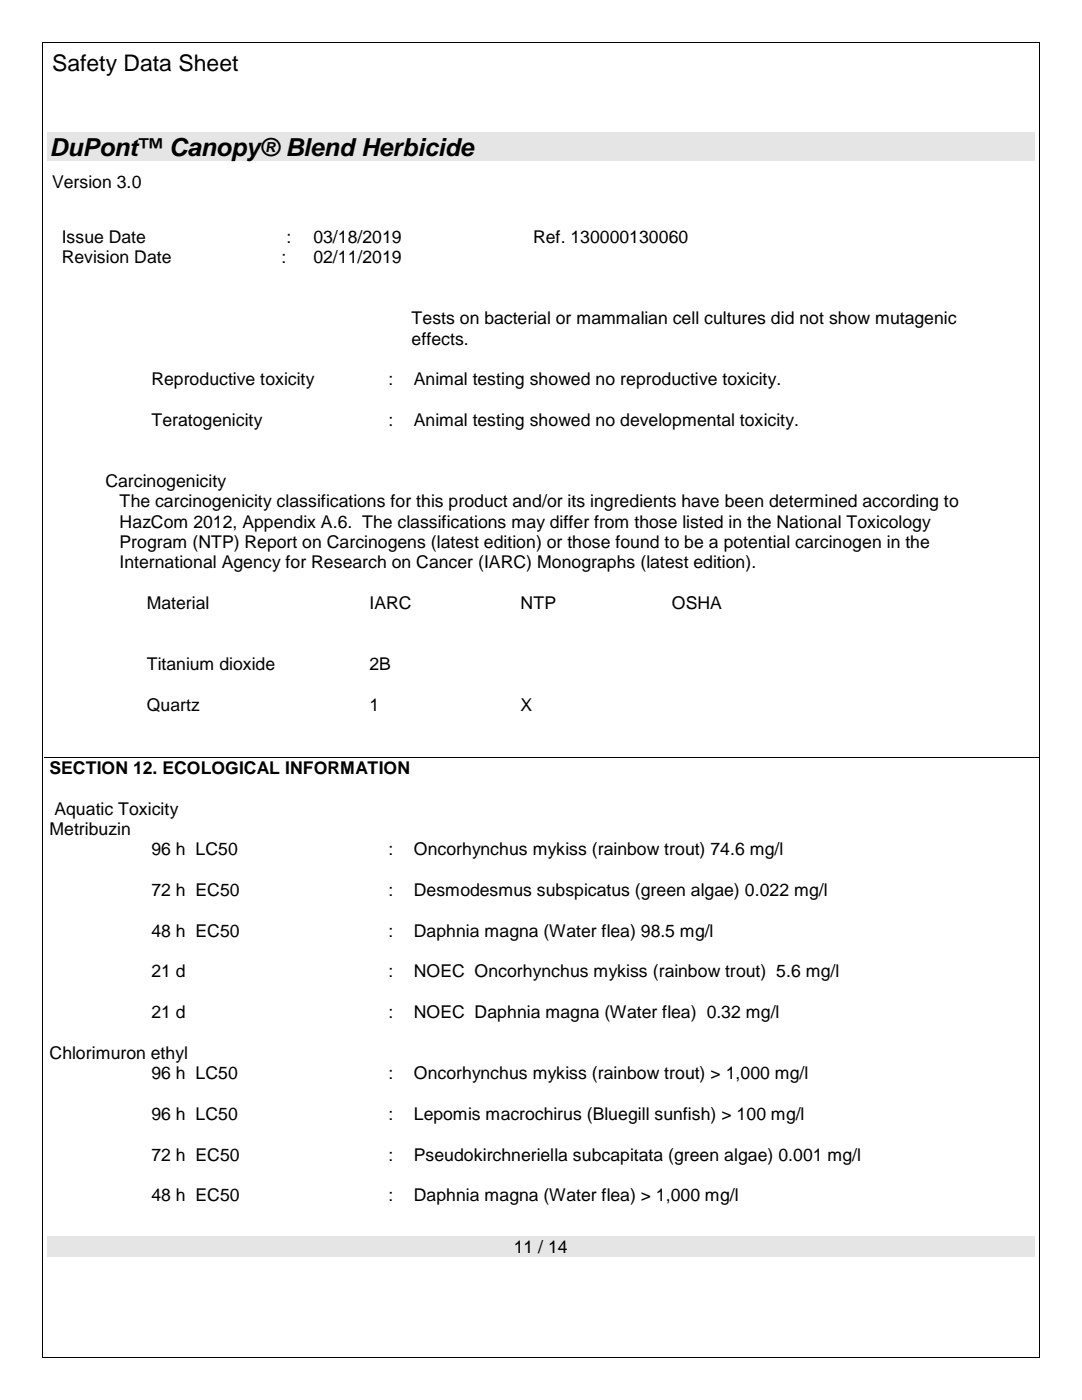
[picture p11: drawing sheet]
<svg xmlns="http://www.w3.org/2000/svg" width="216mm" height="279mm" viewBox="0 0 216 279" stroke-linecap="round" stroke-linejoin="round" font-family="sans-serif">
<defs><g id="words">
<text font-size="5" x="9.9" y="31.1">DuPont™ Canopy® Blend Herbicide</text>
<text font-size="4.6" x="10.4" y="14.2">Safety Data Sheet</text>
<g font-size="3.5">
<text x="10.4" y="37.5">Version 3.0</text>
<text x="12.3" y="48.5">Issue Date</text>
<text x="12.3" y="52.6">Revision Date</text>
<text x="56.2" y="52.6">:</text>
<text x="57.1" y="48.5">:</text>
<text x="62.5" y="48.5">03/18/2019</text>
<text x="62.5" y="52.6">02/11/2019</text>
<text x="106.4" y="48.5">Ref. 130000130060</text>
<text x="82.1" y="64.7">Tests on bacterial or mammalian cell cultures did not show mutagenic</text>
<text x="82.1" y="68.8">effects.</text>
<text x="30.2" y="76.9">Reproductive toxicity</text>
<text x="77.5" y="76.9">:</text>
<text x="82.6" y="76.9">Animal testing showed no reproductive toxicity.</text>
<text x="30.2" y="85">Teratogenicity</text>
<text x="77.5" y="85">:</text>
<text x="82.6" y="85">Animal testing showed no developmental toxicity.</text>
<text x="21" y="97.2">Carcinogenicity</text>
<text x="23.9" y="101.3">The carcinogenicity classifications for this product and/or its ingredients have been determined according to</text>
<text x="23.9" y="105.3">HazCom 2012, Appendix A.6. The classifications may differ from those listed in the National Toxicology</text>
<text x="23.9" y="109.4">Program (NTP) Report on Carcinogens (latest edition) or those found to be a potential carcinogen in the</text>
<text x="23.9" y="113.4">International Agency for Research on Cancer (IARC) Monographs (latest edition).</text>
<text x="29.3" y="121.5">Material</text>
<text x="73.7" y="121.5">IARC</text>
<text x="103.9" y="121.5">NTP</text>
<text x="134.1" y="121.5">OSHA</text>
<text x="29.3" y="133.7">Titanium dioxide</text>
<text x="73.7" y="133.7">2B</text>
<text x="29.3" y="141.8">Quartz</text>
<text x="73.7" y="141.8">1</text>
<text x="103.9" y="141.8">X</text>
<text x="9.9" y="154.5">SECTION 12. ECOLOGICAL INFORMATION</text>
<text x="9.9" y="166.7">Metribuzin</text>
<text x="10.9" y="162.6">Aquatic Toxicity</text>
<text x="30.2" y="170.7">96 h LC50</text>
<text x="77.5" y="170.7">:</text>
<text x="82.6" y="170.7">Oncorhynchus mykiss (rainbow trout) 74.6 mg/l</text>
<text x="30.2" y="178.9">72 h EC50</text>
<text x="77.5" y="178.9">:</text>
<text x="82.6" y="178.9">Desmodesmus subspicatus (green algae) 0.022 mg/l</text>
<text x="30.2" y="187">48 h EC50</text>
<text x="77.5" y="187">:</text>
<text x="82.6" y="187">Daphnia magna (Water flea) 98.5 mg/l</text>
<text x="30.2" y="195.1">21 d</text>
<text x="77.5" y="195.1">:</text>
<text x="82.6" y="195.1">NOEC Oncorhynchus mykiss (rainbow trout) 5.6 mg/l</text>
<text x="30.2" y="203.2">21 d</text>
<text x="77.5" y="203.2">:</text>
<text x="82.6" y="203.2">NOEC Daphnia magna (Water flea) 0.32 mg/l</text>
<text x="9.9" y="211.3">Chlorimuron ethyl</text>
<text x="30.2" y="215.3">96 h LC50</text>
<text x="77.5" y="215.3">:</text>
<text x="82.6" y="215.3">Oncorhynchus mykiss (rainbow trout) &gt; 1,000 mg/l</text>
<text x="30.2" y="223.5">96 h LC50</text>
<text x="77.5" y="223.5">:</text>
<text x="82.6" y="223.5">Lepomis macrochirus (Bluegill sunfish) &gt; 100 mg/l</text>
<text x="30.2" y="231.6">72 h EC50</text>
<text x="77.5" y="231.6">:</text>
<text x="82.6" y="231.6">Pseudokirchneriella subcapitata (green algae) 0.001 mg/l</text>
<text x="30.2" y="239.7">48 h EC50</text>
<text x="77.5" y="239.7">:</text>
<text x="82.6" y="239.7">Daphnia magna (Water flea) &gt; 1,000 mg/l</text>
<text x="102.5" y="250">11 / 14</text>
</g>
</g></defs>
<g fill="#e5e5e5">
<path d="M9.4 26.5h197.1v5.7h-197.1z" fill-rule="evenodd"/>
<path d="M9.4 246.7h197.1v4h-197.1z" fill-rule="evenodd"/>
</g>
<path d="M8.6 8.6v262.2M8.6 8.6h198.7M207.3 8.6v262.2M8.9 151.1h198.4M8.6 270.8h198.7" fill="none" stroke="#000" stroke-width=".2"/>
<path d="M8.5 8.5h.1v.1h-.1zM207.3 8.5h.1v.1h-.1zM8.5 270.8h.1v.1h-.1zM207.3 270.8h.1v.1h-.1z" fill="#000"/>
<use href="#words"/>
</svg>
